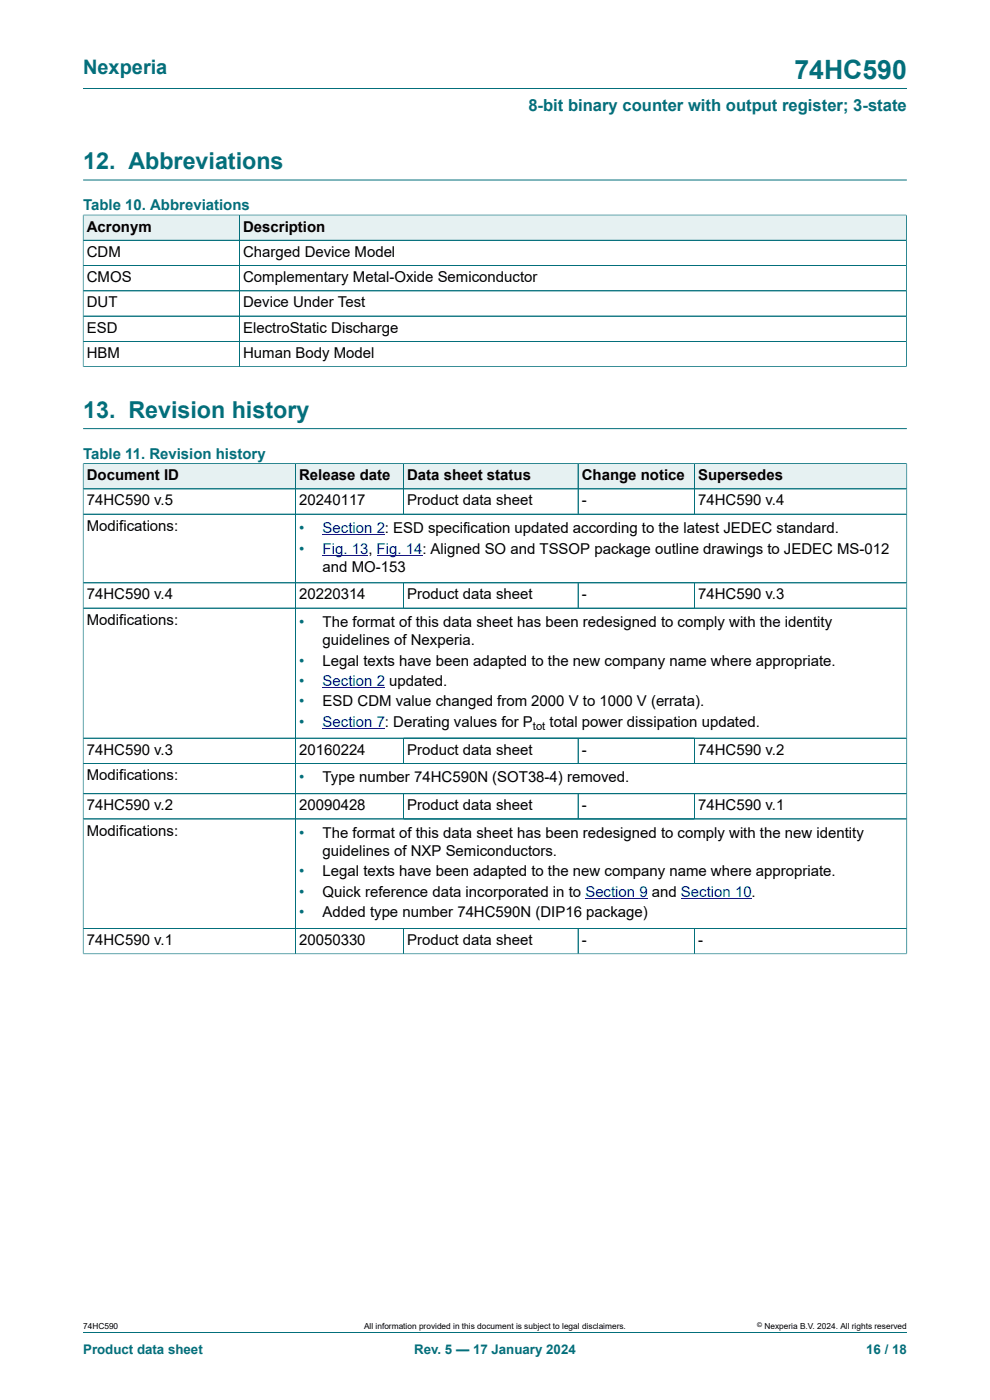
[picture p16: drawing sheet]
<svg xmlns="http://www.w3.org/2000/svg" width="210mm" height="297mm" viewBox="0 0 210 297" stroke-linecap="round" stroke-linejoin="round" font-family="sans-serif">
<defs><g id="words">
<text font-size="5.6" fill="#036f7b" x="168.5" y="16.8">74HC590</text>
<g font-size="4.9" fill="#036f7b">
<text x="17.6" y="35.9">12. Abbreviations</text>
<text x="17.6" y="88.6">13. Revision history</text>
</g>
<text font-size="4.2" fill="#036f7b" x="17.6" y="15.6">Nexperia</text>
<text font-size="3.5" fill="#036f7b" x="112.1" y="23.7">8-bit binary counter with output register; 3-state</text>
<g font-size="3.2" fill="#036f7b">
<text x="17.6" y="44.5">Table 10. Abbreviations</text>
<text x="17.6" y="97.3">Table 11. Revision history</text>
<text x="63.4" y="113.1">•</text>
<text x="63.4" y="117.5">•</text>
<text x="63.4" y="133">•</text>
<text x="63.4" y="141.2">•</text>
<text x="63.4" y="145.5">•</text>
<text x="63.4" y="149.9">•</text>
<text x="63.4" y="154.2">•</text>
<text x="63.4" y="166">•</text>
<text x="63.4" y="177.8">•</text>
<text x="63.4" y="185.9">•</text>
<text x="63.4" y="190.3">•</text>
<text x="63.4" y="194.6">•</text>
</g>
<g font-size="3.2">
<text x="18.4" y="49.1">Acronym</text>
<text x="51.6" y="49.1">Description</text>
<text x="18.4" y="54.5">CDM</text>
<text x="18.4" y="59.8">CMOS</text>
<text x="51.6" y="54.5">Charged Device Model</text>
<text x="51.6" y="59.8">Complementary Metal-Oxide Semiconductor</text>
<text x="18.4" y="65.2">DUT</text>
<text x="51.6" y="65.2">Device Under Test</text>
<text x="18.4" y="70.6">ESD</text>
<text x="51.6" y="70.6">ElectroStatic Discharge</text>
<text x="18.4" y="75.9">HBM</text>
<text x="51.6" y="75.9">Human Body Model</text>
<text x="18.4" y="101.9">Document ID</text>
<text x="63.4" y="101.9">Release date</text>
<text x="86.4" y="101.9">Data sheet status</text>
<text x="123.4" y="101.9">Change notice</text>
<text x="148.1" y="101.9">Supersedes</text>
<text x="18.4" y="107.2">74HC590 v.5</text>
<text x="63.4" y="107.2">20240117</text>
<text x="86.4" y="107.2">Product data sheet</text>
<text x="123.4" y="107.2">-</text>
<text x="148.1" y="107.2">74HC590 v.4</text>
<text x="18.4" y="112.6">Modifications:</text>
<text x="68.4" y="121.3">and MO-153</text>
<text x="18.4" y="127.2">74HC590 v.4</text>
<text x="63.4" y="127.2">20220314</text>
<text x="86.4" y="127.2">Product data sheet</text>
<text x="123.4" y="127.2">-</text>
<text x="148.1" y="127.2">74HC590 v.3</text>
<text x="18.4" y="132.5">Modifications:</text>
<text x="68.4" y="133">The format of this data sheet has been redesigned to comply with the identity</text>
<text x="68.4" y="136.9">guidelines of Nexperia.</text>
<text x="68.4" y="141.2">Legal texts have been adapted to the new company name where appropriate.</text>
<text x="68.4" y="149.9">ESD CDM value changed from 2000 V to 1000 V (errata).</text>
<text x="116.6" y="154.2">total power dissipation updated.</text>
<text x="18.4" y="160.1">74HC590 v.3</text>
<text x="63.4" y="160.1">20160224</text>
<text x="86.4" y="160.1">Product data sheet</text>
<text x="123.4" y="160.1">-</text>
<text x="148.1" y="160.1">74HC590 v.2</text>
<text x="18.4" y="165.5">Modifications:</text>
<text x="68.4" y="166">Type number 74HC590N (SOT38-4) removed.</text>
<text x="18.4" y="171.9">74HC590 v.2</text>
<text x="63.4" y="171.9">20090428</text>
<text x="86.4" y="171.9">Product data sheet</text>
<text x="123.4" y="171.9">-</text>
<text x="148.1" y="171.9">74HC590 v.1</text>
<text x="18.4" y="177.2">Modifications:</text>
<text x="68.4" y="177.8">The format of this data sheet has been redesigned to comply with the new identity</text>
<text x="68.4" y="181.6">guidelines of NXP Semiconductors.</text>
<text x="68.4" y="185.9">Legal texts have been adapted to the new company name where appropriate.</text>
<text x="68.4" y="190.3">Quick reference data incorporated in to Section 9 and Section 10.</text>
<text x="68.4" y="194.6">Added type number 74HC590N (DIP16 package)</text>
<text x="18.4" y="200.5">74HC590 v.1</text>
<text x="63.4" y="200.5">20050330</text>
<text x="86.4" y="200.5">Product data sheet</text>
<text x="123.4" y="200.5">-</text>
<text x="148.1" y="200.5">-</text>
</g>
<g font-size="3.2" fill="#00f">
<text x="68.4" y="113.1">Section 2: ESD specification updated according to the latest JEDEC standard.</text>
<text x="68.4" y="117.5">Fig. 13, Fig. 14: Aligned SO and TSSOP package outline drawings to JEDEC MS-012</text>
<text x="68.4" y="145.5">Section 2 updated.</text>
<text x="68.4" y="154.2">Section 7: Derating values for P</text>
</g>
<g font-size="2.8" fill="#036f7b">
<text x="17.6" y="287.2">Product data sheet</text>
<text x="87.9" y="287.2">Rev. 5 — 17 January 2024</text>
<text x="183.7" y="287.2">16 / 18</text>
</g>
<text font-size="2.4" x="113.1" y="154.8">tot</text>
<g font-size="1.8">
<text x="17.6" y="282">74HC590</text>
<text x="77.2" y="282">All information provided in this document is subject to legal disclaimers.</text>
<text x="162.2" y="282">Nexperia B.V. 2024. All rights reserved</text>
</g>
<text font-size="1.4" x="160.6" y="281.6">©</text>
</g></defs>
<path d="M17.6 18.8h174.8M17.6 38.2h174.8" fill="none" stroke="#036f7b" stroke-width=".21"/>
<path d="M17.7 45.7h33v5.2h-33z" fill="#e6f1f2"/>
<path d="M17.6 45.5v5.5h33.2v-5.4h-33.2" fill="none" stroke="#036f7b" stroke-width=".21"/>
<path d="M50.9 45.7h141.3v5.2h-141.3z" fill="#e6f1f2"/>
<path d="M17.6 51h174.7M17.6 56.3h174.7M17.6 45.7v32.2M17.7 45.6h174.6M50.8 45.6v32.2M192.3 45.5v32.4M17.6 77.8h174.7M17.6 61.7h174.7M17.6 67.1h174.7M17.6 72.4h174.7M17.6 90.9h174.8" fill="none" stroke="#036f7b" stroke-width=".21"/>
<path d="M17.7 98.4h44.9v5.2h-44.9z" fill="#e6f1f2"/>
<path d="M17.6 98.3v5.4h45.1v-5.3h-45.1" fill="none" stroke="#036f7b" stroke-width=".21"/>
<path d="M62.7 98.4h22.8v5.2h-22.8z" fill="#e6f1f2"/>
<path d="M62.7 98.4h22.9v5.3h-22.9z" fill="none" stroke="#036f7b" stroke-width=".21"/>
<path d="M85.7 98.4h36.9v5.2h-36.9z" fill="#e6f1f2"/>
<path d="M85.6 98.4h37v5.3h-37z" fill="none" stroke="#036f7b" stroke-width=".21"/>
<path d="M122.7 98.4h24.6v5.2h-24.6z" fill="#e6f1f2"/>
<path d="M122.6 98.4h24.7v5.3h-24.7z" fill="none" stroke="#036f7b" stroke-width=".21"/>
<path d="M147.4 98.4h44.9v5.2h-44.9z" fill="#e6f1f2"/>
<path d="M192.4 98.3v25.3h-174.8v-19.9h174.8M192.4 98.4h-45.1v10.7M17.6 109.1h174.8M62.7 103.7v19.9M85.6 103.7v5.4M122.6 103.7v5.4" fill="none" stroke="#036f7b" stroke-width=".21"/>
<path d="M68.4 113.4h11.5" fill="none" stroke="#00f" stroke-width=".21"/>
<path d="M79.9 113.4l1.8 .1z" fill="#00f"/>
<path d="M68.4 117.8h9.7M79.9 117.8h9.7M68.4 145.9h11.5" fill="none" stroke="#00f" stroke-width=".21"/>
<path d="M17.6 123.6h174.8v33h-174.8zM62.7 123.6v33M85.6 123.6v5.4M122.6 123.6v5.4M147.3 123.6v5.4M192.4 129h-174.8" fill="none" stroke="#036f7b" stroke-width=".21"/>
<path d="M79.9 145.8l1.8 .1z" fill="#00f"/>
<path d="M68.4 154.5h11.5" fill="none" stroke="#00f" stroke-width=".21"/>
<path d="M79.9 154.5l1.8 .1z" fill="#00f"/>
<path d="M17.6 156.6h174.8v40.4h-174.8zM62.7 156.6v40.4M85.6 156.6v5.4M122.6 156.6v5.4M147.3 156.6v5.4M17.6 162h174.8M17.6 173.7h174.8M85.6 168.4v5.3M122.6 168.4v5.3M147.3 168.4v5.3M192.4 168.4h-174.8" fill="none" stroke="#036f7b" stroke-width=".21"/>
<path d="M124.2 190.6h11.4" fill="none" stroke="#00f" stroke-width=".21"/>
<path d="M135.6 190.6h1.8z" fill="#00f"/>
<path d="M144.5 190.6h14.9" fill="none" stroke="#00f" stroke-width=".21"/>
<g fill="none" stroke="#036f7b" stroke-width=".21">
<path d="M17.6 98.4v104M17.7 98.4h174.6M62.7 98.4v104M85.6 98.4v10.6M122.6 98.4v10.6M147.3 98.4v10.6M192.4 98.4v104M17.7 103.7h174.6M17.7 109.1h174.6M17.7 129h174.6M85.6 123.7v5.2M122.6 123.7v5.2"/>
<path d="M147.3 123.7v5.2M192.3 123.6h-174.6M85.6 156.7v5.2M122.6 156.7v5.2M147.3 156.7v5.2M192.3 156.6h-174.6M17.7 162h174.6M17.7 173.7h174.6M85.6 168.5v5.2M122.6 168.5v5.2M147.3 168.5v5.2M192.3 168.4h-174.6"/>
<path d="M17.6 197h174.8M85.6 197v5.4M122.6 197v5.4M147.3 197v5.4M17.6 202.4h174.8M17.6 282.6h174.8"/>
</g>
<use href="#words"/>
</svg>
